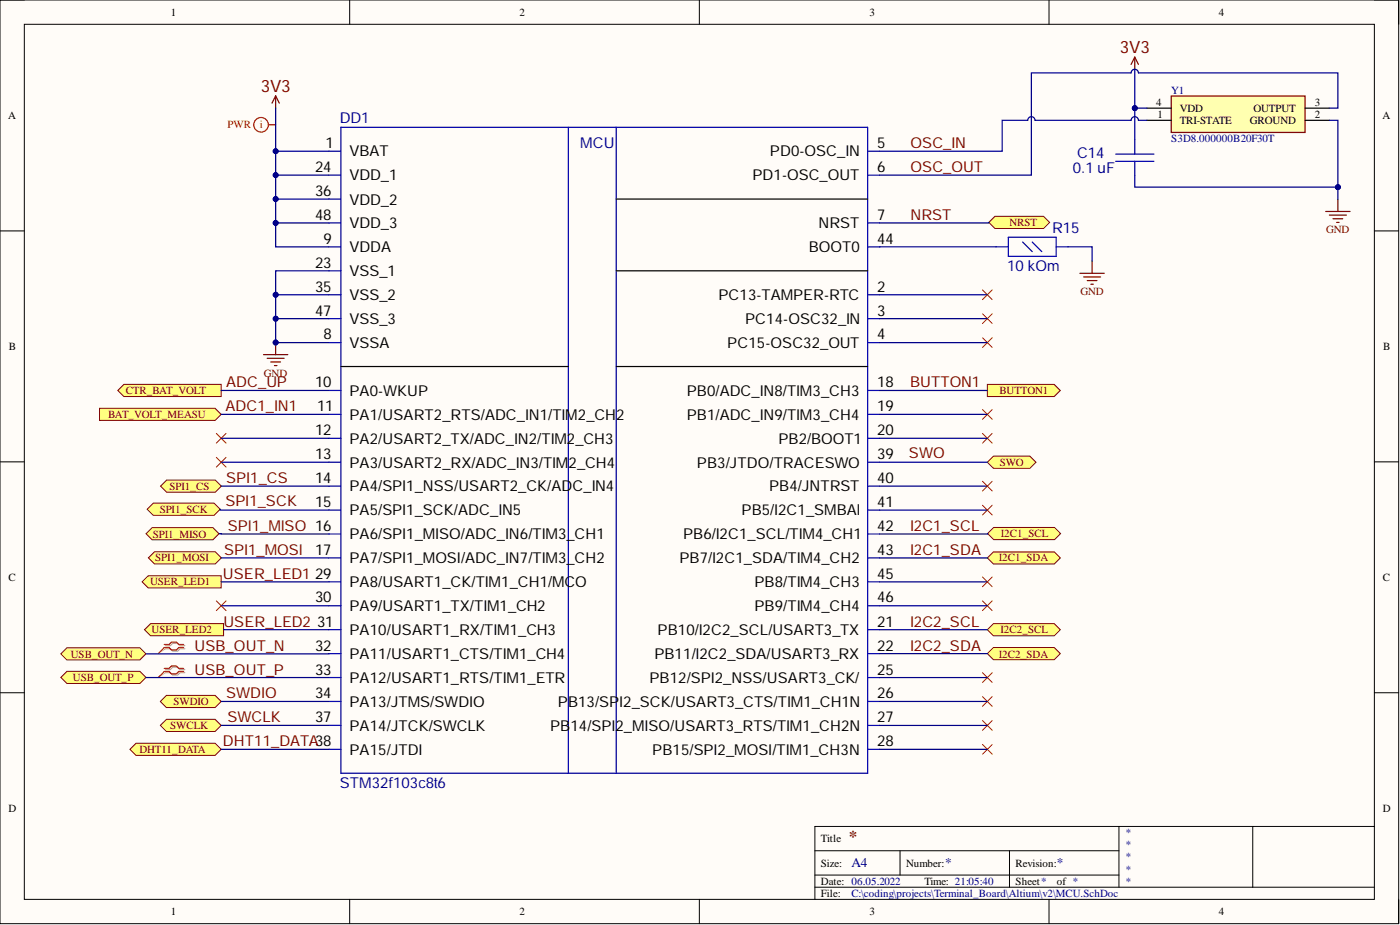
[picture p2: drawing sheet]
<svg xmlns="http://www.w3.org/2000/svg" width="292mm" height="193mm" viewBox="0 0 292 193" stroke-linecap="round" stroke-linejoin="round" font-family="sans-serif">
<defs><g id="words">
<g font-size="3.5" fill="#800000">
<text x="233.6" y="11.2">3V3</text>
<text x="54.4" y="19.3">3V3</text>
<text x="177.1" y="175.7">*</text>
</g>
<g font-size="3.1" fill="#000080">
<text x="70.9" y="25.6">DD1</text>
<text x="121" y="30.8">MCU</text>
<text x="224.7" y="33">C14</text>
<text x="223.8" y="36.1">0.1 uF</text>
<text x="219.5" y="48.5">R15</text>
<text x="210.1" y="56.6">10kOm</text>
<text x="70.9" y="164.5">STM32f103c8t6</text>
</g>
<g font-size="3.1">
<text x="65.7" y="35.8">24</text>
<text x="67.9" y="30.8">1</text>
<text x="72.9" y="32.6">VBAT</text>
<text x="160.6" y="32.6">PD0-OSC_IN</text>
<text x="183" y="30.8">5</text>
<text x="183" y="35.8">6</text>
<text x="65.7" y="40.9">36</text>
<text x="72.9" y="37.6">VDD_1</text>
<text x="157" y="37.6">PD1-OSC_OUT</text>
<text x="65.7" y="45.9">48</text>
<text x="72.9" y="42.7">VDD_2</text>
<text x="72.9" y="47.7">VDD_3</text>
<text x="170.8" y="47.7">NRST</text>
<text x="183" y="45.9">7</text>
<text x="67.5" y="50.9">9</text>
<text x="72.9" y="52.7">VDDA</text>
<text x="168.8" y="52.7">BOOT0</text>
<text x="183" y="50.9">44</text>
<text x="65.7" y="55.9">23</text>
<text x="72.9" y="57.6">VSS_1</text>
<text x="65.7" y="60.8">35</text>
<text x="65.7" y="65.8">47</text>
<text x="72.9" y="62.6">VSS_2</text>
<text x="149.9" y="62.6">PC13-TAMPER-RTC</text>
<text x="183" y="60.8">2</text>
<text x="183" y="65.8">3</text>
<text x="67.5" y="70.8">8</text>
<text x="72.9" y="67.6">VSS_3</text>
<text x="155.5" y="67.6">PC14-OSC32_IN</text>
<text x="183" y="70.8">4</text>
<text x="72.9" y="72.6">VSSA</text>
<text x="151.8" y="72.6">PC15-OSC32_OUT</text>
<text x="65.7" y="80.8">10</text>
<text x="72.9" y="82.6">PA0-WKUP</text>
<text x="143.3" y="82.6">PB0/ADC_IN8/TIM3_CH3</text>
<text x="183" y="80.8">18</text>
<text x="66.1" y="85.8">11</text>
<text x="72.9" y="87.6">PA1/USART2_RTS/ADC_IN1/TIM2_CH2</text>
<text x="143.3" y="87.6">PB1/ADC_IN9/TIM3_CH4</text>
<text x="183" y="85.8">19</text>
<text x="65.7" y="90.8">12</text>
<text x="65.7" y="95.8">13</text>
<text x="72.9" y="92.5">PA2/USART2_TX/ADC_IN2/TIM2_CH3</text>
<text x="162.4" y="92.5">PB2/BOOT1</text>
<text x="183" y="90.8">20</text>
<text x="183" y="95.8">39</text>
<text x="65.7" y="100.7">14</text>
<text x="72.9" y="97.5">PA3/USART2_RX/ADC_IN3/TIM2_CH4</text>
<text x="145.4" y="97.5">PB3/JTDO/TRACESWO</text>
<text x="183" y="100.7">40</text>
<text x="65.7" y="105.7">15</text>
<text x="72.9" y="102.5">PA4/SPI1_NSS/USART2_CK/ADC_IN4</text>
<text x="72.9" y="107.5">PA5/SPI1_SCK/ADC_IN5</text>
<text x="154.7" y="107.5">PB5/I2C1_SMBAl</text>
<text x="160.5" y="102.5">PB4/JNTRST</text>
<text x="183" y="105.7">41</text>
<text x="72.9" y="112.5">PA6/SPI1_MISO/ADC_IN6/TIM3_CH1</text>
<text x="142.5" y="112.5">PB6/I2C1_SCL/TIM4_CH1</text>
<text x="183" y="110.7">42</text>
<text x="65.7" y="115.7">17</text>
<text x="72.9" y="117.5">PA7/SPI1_MOSI/ADC_IN7/TIM3_CH2</text>
<text x="141.8" y="117.5">PB7/I2C1_SDA/TIM4_CH2</text>
<text x="183" y="115.7">43</text>
<text x="65.7" y="120.7">29</text>
<text x="65.7" y="125.7">30</text>
<text x="72.9" y="122.5">PA8/USART1_CK/TIM1_CH1/MCO</text>
<text x="157.4" y="122.5">PB8/TIM4_CH3</text>
<text x="183" y="120.7">45</text>
<text x="183" y="125.7">46</text>
<text x="66.1" y="130.7">31</text>
<text x="72.9" y="127.4">PA9/USART1_TX/TIM1_CH2</text>
<text x="157.4" y="127.4">PB9/TIM4_CH4</text>
<text x="183" y="130.7">21</text>
<text x="65.7" y="135.7">32</text>
<text x="72.9" y="132.5">PA10/USART1_RX/TIM1_CH3</text>
<text x="72.9" y="137.5">PA11/USART1_CTS/TIM1_CH4</text>
<text x="136.5" y="137.5">PB11/I2C2_SDA/USART3_RX</text>
<text x="137.2" y="132.5">PB10/I2C2_SCL/USART3_TX</text>
<text x="183" y="135.7">22</text>
<text x="65.7" y="140.7">33</text>
<text x="72.9" y="142.5">PA12/USART1_RTS/TIM1_ETR</text>
<text x="135.5" y="142.5">PB12/SPI2_NSS/USART3_CK/</text>
<text x="183" y="140.7">25</text>
<text x="65.7" y="145.7">34</text>
<text x="72.9" y="147.5">PA13/JTMS/SWDIO</text>
<text x="116.4" y="147.5">PB13/SPI2_SCK/USART3_CTS/TIM1_CH1N</text>
<text x="183" y="145.7">26</text>
<text x="65.7" y="150.7">37</text>
<text x="72.9" y="152.5">PA14/JTCK/SWCLK</text>
<text x="114.8" y="152.5">PB14/SPI2_MISO/USART3_RTS/TIM1_CH2N</text>
<text x="183" y="150.7">27</text>
<text x="183" y="155.7">28</text>
<text x="72.9" y="157.5">PA15/JTDI</text>
<text x="136.1" y="157.5">PB15/SPI2_MOSI/TIM1_CH3N</text>
</g>
<g font-size="3.1" fill="#800000">
<text x="190" y="30.8">OSC_IN</text>
<text x="190" y="35.8">OSC_OUT</text>
<text x="190" y="45.9">NRST</text>
<text x="47.2" y="80.8">ADC_UP</text>
<text x="189.9" y="80.8">BUTTON1</text>
<text x="47" y="85.8">ADC1_IN1</text>
<text x="189.6" y="95.5">SWO</text>
<text x="47.2" y="100.7">SPI1_CS</text>
<text x="47" y="105.5">SPI1_SCK</text>
<text x="47.5" y="110.7">SPI1_MISO 16</text>
<text x="189.9" y="110.7">I2C1_SCL</text>
<text x="46.8" y="115.7">SPI1_MOSI</text>
<text x="189.9" y="115.7">I2C1_SDA</text>
<text x="46.5" y="120.7">USER_LED1</text>
<text x="46.6" y="130.7">USER_LED2</text>
<text x="189.9" y="130.7">I2C2_SCL</text>
<text x="40.6" y="135.7">USB_OUT_N</text>
<text x="189.9" y="135.7">I2C2_SDA</text>
<text x="40.6" y="140.7">USB_OUT_P</text>
<text x="47.2" y="145.7">SWDIO</text>
<text x="46.5" y="155.7">DHT11_DATA38</text>
<text x="47.5" y="150.7">SWCLK</text>
</g>
<g font-size="2.8" fill="#000080">
<text x="177.6" y="180.9">A4</text>
<text x="197.2" y="180.9">*</text>
<text x="220.5" y="180.9">*</text>
</g>
<g font-size="2.3">
<text x="35.6" y="3.3">1</text>
<text x="108.4" y="3.3">2</text>
<text x="181.4" y="3.3">3</text>
<text x="254.3" y="3.3">4</text>
<text x="241.2" y="22.1">4</text>
<text x="246.2" y="23.3">VDD</text>
<text x="261.5" y="23.3">OUTPUT</text>
<text x="274.3" y="22.1">3</text>
<text x="1.7" y="24.8">A</text>
<text x="241.5" y="24.6">1</text>
<text x="246.2" y="25.9">TRI-STATE</text>
<text x="260.8" y="25.9">GROUND</text>
<text x="274.3" y="24.6">2</text>
<text x="288.4" y="24.8">A</text>
<text x="1.9" y="73">B</text>
<text x="288.6" y="73">B</text>
<text x="1.8" y="121.2">C</text>
<text x="288.5" y="121.2">C</text>
<text x="1.8" y="169.4">D</text>
<text x="288.5" y="169.4">D</text>
<text x="171.3" y="175.7">Title</text>
<text x="171.3" y="180.8">Size:</text>
<text x="171.3" y="184.6">Date: 06.05.2022</text>
<text x="189.1" y="180.8">Number:</text>
<text x="192.9" y="184.6">Time: 21:05:40</text>
<text x="211.9" y="180.8">Revision:</text>
<text x="211.9" y="184.6">Sheet*</text>
<text x="220.5" y="184.6">of *</text>
<text x="35.6" y="190.9">1</text>
<text x="108.4" y="190.9">2</text>
<text x="171.3" y="187.1">File:</text>
<text x="181.4" y="190.9">3</text>
<text x="254.3" y="190.9">4</text>
</g>
<g font-size="2.3" fill="#000080">
<text x="244.4" y="19.5">Y1</text>
<text x="244.4" y="29.7">S3D8.000000B20F30T</text>
<text x="234.7" y="174.4">*</text>
<text x="234.7" y="177">*</text>
<text x="234.7" y="179.5">*</text>
<text x="234.7" y="182">*</text>
<text x="234.7" y="184.6">*</text>
<text x="177.6" y="187.1">C:\coding\projects\Terminal_Board\Altium\v2\MCU.SchDoc</text>
</g>
<g font-size="2.3" fill="#f00">
<text x="47.5" y="26.8">PWR</text>
<text x="54.2" y="26.8">i</text>
</g>
<g font-size="2.3" fill="#800000">
<text x="210.6" y="47.2">NRST</text>
<text x="276.7" y="48.7">GND</text>
<text x="225.4" y="61.6">GND</text>
<text x="26.2" y="82.2">CTR_BAT_VOLT</text>
<text x="55.1" y="78.6">GND</text>
<text x="208.5" y="82.2">BUTTON1</text>
<text x="22.6" y="87.2">BAT_VOLT_MEASU</text>
<text x="208.6" y="97.2">SWO</text>
<text x="33.3" y="107">SPI1_SCK</text>
<text x="35.4" y="102.2">SPI1_CS</text>
<text x="31.9" y="112.2">SPI1_MISO</text>
<text x="208.8" y="112.1">I2C1_SCL</text>
<text x="32.4" y="117.1">SPI1_MOSI</text>
<text x="208.4" y="117.1">I2C1_SDA</text>
<text x="31.3" y="122.1">USER_LED1</text>
<text x="14.8" y="137.2">USB_OUT_N</text>
<text x="31.6" y="132.1">USER_LED2</text>
<text x="208.4" y="137.2">I2C2_SDA</text>
<text x="208.8" y="132.1">I2C2_SCL</text>
<text x="15.2" y="142.1">USB_OUT_P</text>
<text x="36.2" y="147.1">SWDIO</text>
<text x="35.5" y="152.1">SWCLK</text>
<text x="29.1" y="157.1">DHT11_DATA</text>
</g>
</g></defs>
<path d="M0 0h291.8v192.7h-291.8z" fill-rule="evenodd" fill="#fffcf8"/>
<path d="M0 0h291.8v192.7h-291.8z" fill="none" stroke="#000" stroke-width=".21"/>
<path d="M5.1 5.1h281.7v182.5h-281.7z" fill-rule="evenodd" fill="#fffcf8"/>
<g fill="none" stroke="#000" stroke-width=".21">
<path d="M0 0h5.1M73 0v5.1M145.9 0v5.1M218.9 0v5.1M286.8 0h5v5.1M5.1 5.1h281.7v182.5h-281.7zM0 48.2h5.1M286.8 48.2h5M0 96.3h5.1M286.8 96.3h5M0 144.5h5.1M286.8 144.5h5"/>
<path d="M170 177.5h63.5M187.8 177.5v5.1M210.6 177.5v7.6M233.5 172.4v12.7M261.4 172.4v12.7M286.8 172.4h-116.8v15.2M73 187.6v5.1M145.9 187.6v5.1M170 185.1h116.8M170 182.6h63.5M218.9 187.6v5.1M291.8 187.6v5.1"/>
</g>
<g fill="none" stroke="#0000b4" stroke-width=".25">
<path d="M68.6 31.5h2.5M68.6 36.5h2.5M71.1 26.6h109.9v134.7h-109.9zM118.6 26.6v134.7M128.6 26.6v134.7M181 31.5h2.5M181 36.5h2.5M68.6 46.5h2.5M68.6 51.5h2.5M68.6 56.5h2.5M68.6 41.5h2.5M181 46.5h2.5"/>
<path d="M181 51.5h2.5M207.9 51.5h2.5M210.4 49.5h10v4h-10zM213.4 50.5l2 2M215.4 50.5l2 2M220.4 51.5h2.5M68.6 61.5h2.5M68.6 66.5h2.5M68.6 71.5h2.5M181 61.5h2.5M181 66.5h2.5M181 71.5h2.5"/>
<path d="M68.6 81.5h2.5M68.6 86.4h2.5M68.6 91.4h2.5M68.6 96.4h2.5M181 81.5h2.5M181 86.4h2.5M181 91.4h2.5M181 96.4h2.5M68.6 101.4h2.5M68.6 106.4h2.5M68.6 111.4h2.5M68.6 116.4h2.5"/>
<path d="M181 101.4h2.5M181 106.4h2.5M181 111.4h2.5M181 116.4h2.5M68.6 136.4h2.5M68.6 121.4h2.5M68.6 126.4h2.5M68.6 131.4h2.5M181 131.4h2.5M181 136.4h2.5M181 121.4h2.5M181 126.4h2.5"/>
<path d="M68.6 141.3h2.5M68.6 146.3h2.5M68.6 151.3h2.5M68.6 156.3h2.5M181 141.4h2.5M181 146.3h2.5M181 151.3h2.5M181 156.3h2.5"/>
</g>
<path d="M128.6 41.5h52.4M128.6 56.5h52.4M71.1 76.5h47.5M128.6 76.5h52.4" fill="none" stroke="#000" stroke-width=".25"/>
<g fill="none" stroke="#800000" stroke-width=".25">
<path d="M57.5 20l-.7 1.5M57.5 20l.8 1.5M57.5 20v2.5M225.3 57h5.1M226.1 57.8h3.5M226.8 58.5h2.1M227.6 59.3h.5M227.9 54.5v2.5M55 74h5.1M55.7 74.7h3.6M56.5 75.5h2M57.3 76.3h.5"/>
<path d="M57.5 71.5v2.5"/>
</g>
<g fill="none" stroke="#f00" stroke-width=".25">
<path d="M56 26h1.5"/>
<circle cx="54.5" cy="26" r="1.52"/>
</g>
<circle cx="57.5" cy="71.5" r=".51" fill="#000080"/>
<circle cx="57.5" cy="71.5" r=".51" fill="none" stroke="#000080" stroke-width=".21"/>
<path d="M12.7 141.3l1.3-1.2h15.2l1.3 1.2-1.3 1.3h-15.2z" fill-rule="evenodd" fill="#ffff80"/>
<path d="M12.7 141.3l1.3-1.2h15.2l1.3 1.2-1.3 1.3h-15.2z" fill="none" stroke="#800000" stroke-width=".21"/>
<path d="M45.1 125.4l2.1 2M47.2 125.4l-2.1 2" fill="none" stroke="#f00" stroke-width=".21"/>
<path d="M30.2 131.4l1.2-1.3h15.2v2.5h-15.2z" fill-rule="evenodd" fill="#ffff80"/>
<path d="M30.2 131.4l1.2-1.3h15.2v2.5h-15.2z" fill="none" stroke="#800000" stroke-width=".21"/>
<path d="M29.7 121.4l1.2-1.3h15.2v2.6h-15.2z" fill-rule="evenodd" fill="#ffff80"/>
<path d="M29.7 121.4l1.2-1.3h15.2v2.6h-15.2z" fill="none" stroke="#800000" stroke-width=".21"/>
<path d="M30.7 106.2l1.3-1.2h12.7l1.2 1.2-1.2 1.3h-12.7z" fill-rule="evenodd" fill="#ffff80"/>
<path d="M30.7 106.2l1.3-1.2h12.7l1.2 1.2-1.2 1.3h-12.7z" fill="none" stroke="#800000" stroke-width=".21"/>
<path d="M33.5 101.4l1.3-1.3h10.1l1.3 1.3-1.3 1.3h-10.1z" fill-rule="evenodd" fill="#ffff80"/>
<path d="M33.5 101.4l1.3-1.3h10.1l1.3 1.3-1.3 1.3h-10.1z" fill="none" stroke="#800000" stroke-width=".21"/>
<path d="M31 116.4l1.2-1.3h12.7l1.3 1.3-1.3 1.2h-12.7z" fill-rule="evenodd" fill="#ffff80"/>
<path d="M31 116.4l1.2-1.3h12.7l1.3 1.3-1.3 1.2h-12.7z" fill="none" stroke="#800000" stroke-width=".21"/>
<path d="M45.1 90.4l2.1 2M45.1 95.4l2.1 2M47.2 90.4l-2.1 2M47.2 95.4l-2.1 2" fill="none" stroke="#f00" stroke-width=".21"/>
<path d="M33.5 146.3l1.2-1.2h10.2l1.2 1.2-1.2 1.3h-10.2z" fill-rule="evenodd" fill="#ffff80"/>
<path d="M33.5 146.3l1.2-1.2h10.2l1.2 1.2-1.2 1.3h-10.2z" fill="none" stroke="#800000" stroke-width=".21"/>
<path d="M33.5 151.3l1.2-1.2h10.2l1.2 1.2-1.2 1.3h-10.2z" fill-rule="evenodd" fill="#ffff80"/>
<path d="M33.5 151.3l1.2-1.2h10.2l1.2 1.2-1.2 1.3h-10.2z" fill="none" stroke="#800000" stroke-width=".21"/>
<path d="M27.1 156.3l1.3-1.2h16.5l1.2 1.2-1.2 1.3h-16.5z" fill-rule="evenodd" fill="#ffff80"/>
<path d="M27.1 156.3l1.3-1.2h16.5l1.2 1.2-1.2 1.3h-16.5z" fill="none" stroke="#800000" stroke-width=".21"/>
<path d="M24.6 81.5l1.2-1.3h20.3v2.5h-20.3z" fill-rule="evenodd" fill="#ffff80"/>
<path d="M24.6 81.5l1.2-1.3h20.3v2.5h-20.3z" fill="none" stroke="#800000" stroke-width=".21"/>
<path d="M20.8 85.2h24.1l1.2 1.2-1.2 1.3h-24.1z" fill-rule="evenodd" fill="#ffff80"/>
<path d="M20.8 85.2h24.1l1.2 1.2-1.2 1.3h-24.1z" fill="none" stroke="#800000" stroke-width=".21"/>
<path d="M206 80.2h14l1.2 1.3-1.2 1.2h-14z" fill-rule="evenodd" fill="#ffff80"/>
<path d="M206 80.2h14l1.2 1.3-1.2 1.2h-14z" fill="none" stroke="#800000" stroke-width=".21"/>
<g fill="none" stroke="#f00" stroke-width=".21">
<path d="M205 60.5l2 2M205 65.5l2 2M205 70.5l2 2M207 60.5l-2 2M207 65.5l-2 2M207 70.5l-2 2M205 85.4l2 2.1M205 90.4l2 2M207 85.4l-2 2.1M207 90.4l-2 2M205 105.4l2 2M205 100.4l2 2"/>
<path d="M207 105.4l-2 2M207 100.4l-2 2M205 120.4l2 2M205 125.4l2 2M207 120.4l-2 2M207 125.4l-2 2M205 140.3l2 2.1M205 145.3l2 2.1M205 150.3l2 2M205 155.3l2 2M207 140.3l-2 2.1M207 145.3l-2 2.1"/>
<path d="M207 150.3l-2 2M207 155.3l-2 2"/>
</g>
<path d="M206 96.4l1.3-1.2h7.6l1.3 1.2-1.3 1.3h-7.6z" fill-rule="evenodd" fill="#ffff80"/>
<path d="M206 96.4l1.3-1.2h7.6l1.3 1.2-1.3 1.3h-7.6z" fill="none" stroke="#800000" stroke-width=".21"/>
<path d="M206.1 111.3l1.2-1.3h12.7l1.3 1.3-1.3 1.3h-12.7z" fill-rule="evenodd" fill="#ffff80"/>
<path d="M206.1 111.3l1.2-1.3h12.7l1.3 1.3-1.3 1.3h-12.7z" fill="none" stroke="#800000" stroke-width=".21"/>
<path d="M206 116.4l1.3-1.3h12.7l1.2 1.3-1.2 1.3h-12.7z" fill-rule="evenodd" fill="#ffff80"/>
<path d="M206 116.4l1.3-1.3h12.7l1.2 1.3-1.2 1.3h-12.7z" fill="none" stroke="#800000" stroke-width=".21"/>
<path d="M206 131.4l1.3-1.3h12.7l1.2 1.3-1.2 1.2h-12.7z" fill-rule="evenodd" fill="#ffff80"/>
<path d="M206 131.4l1.3-1.3h12.7l1.2 1.3-1.2 1.2h-12.7z" fill="none" stroke="#800000" stroke-width=".21"/>
<path d="M206 136.4l1.3-1.3h12.7l1.2 1.3-1.2 1.2h-12.7z" fill-rule="evenodd" fill="#ffff80"/>
<path d="M206 136.4l1.3-1.3h12.7l1.2 1.3-1.2 1.2h-12.7z" fill="none" stroke="#800000" stroke-width=".21"/>
<path d="M206.3 46.4l1.3-1.3h10.1l1.3 1.3-1.3 1.3h-10.1z" fill-rule="evenodd" fill="#ffff80"/>
<path d="M206.3 46.4l1.3-1.3h10.1l1.3 1.3-1.3 1.3h-10.1z" fill="none" stroke="#800000" stroke-width=".21"/>
<path d="M244.4 20h27.9v7.6h-27.9z" fill-rule="evenodd" fill="#ffffb0"/>
<path d="M236.8 11.9l-.8 1.5M236.8 11.9l.7 1.5M236.8 11.9v2.5M244.4 20h27.9v7.6h-27.9zM276.6 44.1h5.1M277.4 44.9h3.5M278.1 45.6h2.1M278.9 46.4h.5M279.1 41.6v2.5" fill="none" stroke="#800000" stroke-width=".25"/>
<path d="M239.3 25.1h5.1M239.3 22.6h5.1M272.3 25.1h5.1M272.3 22.6h5.1" fill="none" stroke="#000" stroke-width=".25"/>
<path d="M232.8 33.7h8M232.8 32.2h8M236.8 29.2v3M236.8 33.7v2.9" fill="none" stroke="#0000b4" stroke-width=".25"/>
<path d="M34.5 134.7h1l.5-.5h1l.6 .5h1M34.5 135.3h1l.5 .5h1l.6-.5h1" fill="none" stroke="#d0a19e" stroke-width=".25"/>
<path d="M34.5 135.3l-1.5 1.1" fill="none" stroke="#d0a19e" stroke-width=".21"/>
<path d="M34.3 134.5h1l.5-.6h1l.5 .6h1M34.3 135.1h1l.5 .5h1l.5-.5h1" fill="none" stroke="#f00" stroke-width=".25"/>
<path d="M34.3 135.1l-1.3 1.3" fill="none" stroke="#f00" stroke-width=".21"/>
<path d="M12.7 136.4l1.3-1.3h15.2l1.3 1.3-1.3 1.3h-15.2z" fill-rule="evenodd" fill="#ffff80"/>
<path d="M12.7 136.4l1.3-1.3h15.2l1.3 1.3-1.3 1.3h-15.2z" fill="none" stroke="#800000" stroke-width=".21"/>
<path d="M34.5 139.7h1l.5-.5h1l.6 .5h1M34.5 140.3h1l.5 .5h1l.6-.5h1" fill="none" stroke="#d0a19e" stroke-width=".25"/>
<path d="M34.5 140.3l-1.5 1" fill="none" stroke="#d0a19e" stroke-width=".21"/>
<path d="M34.3 139.4h1l.5-.5h1l.5 .5h1M34.3 140.1h1l.5 .5h1l.5-.5h1" fill="none" stroke="#f00" stroke-width=".25"/>
<path d="M34.3 140.1l-1.3 1.2" fill="none" stroke="#f00" stroke-width=".21"/>
<path d="M30.5 111.3l1.2-1.2h12.7l1.3 1.2-1.3 1.3h-12.7z" fill-rule="evenodd" fill="#ffff80"/>
<path d="M30.5 111.3l1.2-1.2h12.7l1.3 1.2-1.3 1.3h-12.7z" fill="none" stroke="#800000" stroke-width=".21"/>
<path d="M236.8 14.4v14.8" fill="none" stroke="#000080" stroke-width=".25"/>
<circle cx="236.8" cy="22.6" r=".51" fill="#000080"/>
<circle cx="236.8" cy="22.6" r=".51" fill="none" stroke="#000080" stroke-width=".21"/>
<g fill="none" stroke="#000080" stroke-width=".25">
<path d="M57.5 66.5v5h11.1M46.1 96.4h22.5M46.1 91.4h22.5M46.1 86.4h22.5M46.1 81.5h22.5M45.7 111.3l22.9 .1M45.9 106.2v.2h22.7M46.2 116.4h22.4M46.2 101.4h22.4M46.1 126.4h22.5M46.1 121.4h22.5M46.6 131.4h22"/>
<path d="M68.6 136.4h-38.1M30.5 141.3h38.1M46.1 156.3h22.5M46.1 151.3h22.5M46.1 146.3h22.5"/>
</g>
<circle cx="57.5" cy="66.5" r=".51" fill="#000080"/>
<circle cx="57.5" cy="66.5" r=".51" fill="none" stroke="#000080" stroke-width=".21"/>
<circle cx="57.5" cy="71.5" r=".51" fill="#000080"/>
<circle cx="57.5" cy="71.5" r=".51" fill="none" stroke="#000080" stroke-width=".21"/>
<path d="M57.5 46.5v5h11.1" fill="none" stroke="#000080" stroke-width=".25"/>
<circle cx="57.5" cy="46.5" r=".51" fill="#000080"/>
<circle cx="57.5" cy="46.5" r=".51" fill="none" stroke="#000080" stroke-width=".21"/>
<path d="M57.5 41.5v5h11.1" fill="none" stroke="#000080" stroke-width=".25"/>
<circle cx="57.5" cy="46.5" r=".51" fill="#000080"/>
<circle cx="57.5" cy="46.5" r=".51" fill="none" stroke="#000080" stroke-width=".21"/>
<circle cx="57.5" cy="41.5" r=".51" fill="#000080"/>
<circle cx="57.5" cy="41.5" r=".51" fill="none" stroke="#000080" stroke-width=".21"/>
<path d="M68.6 36.5h-11.1v5h11.1" fill="none" stroke="#000080" stroke-width=".25"/>
<circle cx="57.5" cy="41.5" r=".51" fill="#000080"/>
<circle cx="57.5" cy="41.5" r=".51" fill="none" stroke="#000080" stroke-width=".21"/>
<circle cx="57.5" cy="36.5" r=".51" fill="#000080"/>
<circle cx="57.5" cy="36.5" r=".51" fill="none" stroke="#000080" stroke-width=".21"/>
<path d="M57.5 22.5v9h11.1" fill="none" stroke="#000080" stroke-width=".25"/>
<circle cx="57.5" cy="31.5" r=".51" fill="#000080"/>
<circle cx="57.5" cy="31.5" r=".51" fill="none" stroke="#000080" stroke-width=".21"/>
<path d="M57.5 61.5v5h11.1" fill="none" stroke="#000080" stroke-width=".25"/>
<circle cx="57.5" cy="66.5" r=".51" fill="#000080"/>
<circle cx="57.5" cy="66.5" r=".51" fill="none" stroke="#000080" stroke-width=".21"/>
<circle cx="57.5" cy="61.5" r=".51" fill="#000080"/>
<circle cx="57.5" cy="61.5" r=".51" fill="none" stroke="#000080" stroke-width=".21"/>
<path d="M68.6 56.5h-11.1v5h11.1" fill="none" stroke="#000080" stroke-width=".25"/>
<circle cx="57.5" cy="61.5" r=".51" fill="#000080"/>
<circle cx="57.5" cy="61.5" r=".51" fill="none" stroke="#000080" stroke-width=".21"/>
<g fill="none" stroke="#000080" stroke-width=".25">
<path d="M239.3 25.1h-1.8a.76 .76 0 0 0-.7-.8 .76 .76 0 0 0-.8 .8h-20a.76 .76 0 0 0-.8-.8 .76 .76 0 0 0-.8 .8h-5.3v6.4h-25.6M277.4 22.6h1.7v-7.4h-41.6a.76 .76 0 0 0-.7-.8 .76 .76 0 0 0-.8 .8h-20.8v21.3h-31.7M277.4 25.1h1.7v13.9h-42.3v-2.4M206.3 46.4v.1h-22.8M207.9 51.5h-24.4M222.9 51.5h5v3M183.5 71.5h22.5M183.5 66.5h22.5M183.5 61.5h22.5M183.5 96.4h22.5M183.5 91.4h22.5M183.5 86.4h22.5"/>
<path d="M183.5 81.5h22.5M183.5 116.4h22.5M183.5 106.4h22.5M183.5 101.4h22.5M206.1 111.3l-22.6 .1M183.5 136.4h22.5M183.5 131.4h22.5M183.5 126.4h22.5M183.5 121.4h22.5M183.5 156.3h22.5M183.5 151.3h22.5M183.5 146.3h22.5"/>
<path d="M183.5 141.4h22.5"/>
</g>
<circle cx="279.1" cy="39" r=".51" fill="#000080"/>
<circle cx="279.1" cy="39" r=".51" fill="none" stroke="#000080" stroke-width=".21"/>
<path d="M236.8 22.6h2.5" fill="none" stroke="#000080" stroke-width=".25"/>
<circle cx="236.8" cy="22.6" r=".51" fill="#000080"/>
<circle cx="236.8" cy="22.6" r=".51" fill="none" stroke="#000080" stroke-width=".21"/>
<path d="M57.5 31.5v5" fill="none" stroke="#000080" stroke-width=".25"/>
<circle cx="57.5" cy="36.5" r=".51" fill="#000080"/>
<circle cx="57.5" cy="36.5" r=".51" fill="none" stroke="#000080" stroke-width=".21"/>
<circle cx="57.5" cy="31.5" r=".51" fill="#000080"/>
<circle cx="57.5" cy="31.5" r=".51" fill="none" stroke="#000080" stroke-width=".21"/>
<path d="M279.1 39v2.6" fill="none" stroke="#000080" stroke-width=".25"/>
<circle cx="279.1" cy="39" r=".51" fill="#000080"/>
<circle cx="279.1" cy="39" r=".51" fill="none" stroke="#000080" stroke-width=".21"/>
<use href="#words"/>
</svg>
